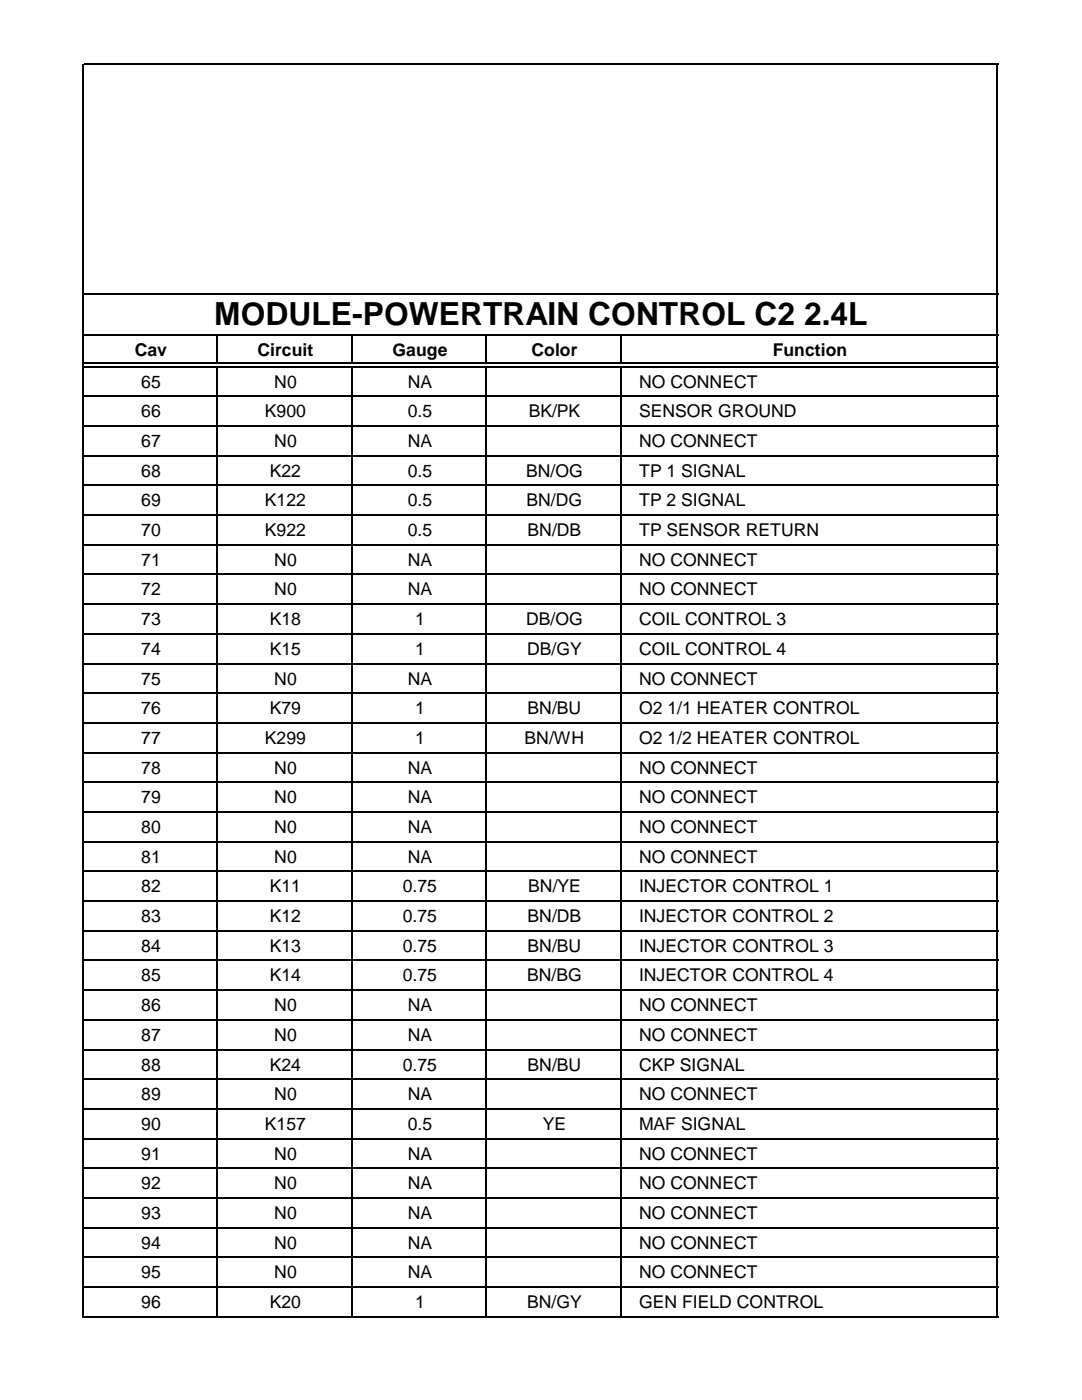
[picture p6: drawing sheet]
<svg xmlns="http://www.w3.org/2000/svg" width="216mm" height="279mm" viewBox="0 0 216 279" stroke-linecap="round" stroke-linejoin="round" font-family="sans-serif">
<defs><g id="words">
<text font-size="6.3" x="42.8" y="64.9">MODULE-POWERTRAIN CONTROL C2 2.4L</text>
<g font-size="3.5">
<text x="26.9" y="71.1">Cav</text>
<text x="51.4" y="71.1">Circuit</text>
<text x="78.3" y="71.1">Gauge</text>
<text x="106" y="71.1">Color</text>
<text x="154.2" y="71.1">Function</text>
<text x="28.2" y="77.3">65</text>
<text x="54.7" y="77.3">N0</text>
<text x="81.4" y="77.3">NA</text>
<text x="127.5" y="77.3">NO CONNECT</text>
<text x="28.2" y="83.3">66</text>
<text x="52.9" y="83.3">K900</text>
<text x="81.4" y="83.3">0.5</text>
<text x="105.5" y="83.3">BK/PK</text>
<text x="127.5" y="83.3">SENSOR GROUND</text>
<text x="28.2" y="89.2">67</text>
<text x="54.7" y="89.2">N0</text>
<text x="81.4" y="89.2">NA</text>
<text x="127.5" y="89.2">NO CONNECT</text>
<text x="28.2" y="95.1">68</text>
<text x="53.8" y="95.1">K22</text>
<text x="81.4" y="95.1">0.5</text>
<text x="105" y="95.1">BN/OG</text>
<text x="127.5" y="95.1">TP 1 SIGNAL</text>
<text x="28.2" y="101">69</text>
<text x="52.9" y="101">K122</text>
<text x="81.4" y="101">0.5</text>
<text x="105.1" y="101">BN/DG</text>
<text x="127.5" y="101">TP 2 SIGNAL</text>
<text x="28.2" y="107">70</text>
<text x="52.9" y="107">K922</text>
<text x="81.4" y="107">0.5</text>
<text x="105.3" y="107">BN/DB</text>
<text x="127.5" y="107">TP SENSOR RETURN</text>
<text x="28.2" y="112.9">71</text>
<text x="54.7" y="112.9">N0</text>
<text x="81.4" y="112.9">NA</text>
<text x="127.5" y="112.9">NO CONNECT</text>
<text x="28.2" y="118.8">72</text>
<text x="54.7" y="118.8">N0</text>
<text x="81.4" y="118.8">NA</text>
<text x="127.5" y="118.8">NO CONNECT</text>
<text x="28.2" y="124.8">73</text>
<text x="53.8" y="124.8">K18</text>
<text x="82.8" y="124.8">1</text>
<text x="105" y="124.8">DB/OG</text>
<text x="127.5" y="124.8">COIL CONTROL 3</text>
<text x="28.2" y="130.7">74</text>
<text x="53.8" y="130.7">K15</text>
<text x="82.8" y="130.7">1</text>
<text x="105.2" y="130.7">DB/GY</text>
<text x="127.5" y="130.7">COIL CONTROL 4</text>
<text x="28.2" y="136.6">75</text>
<text x="54.7" y="136.6">N0</text>
<text x="81.4" y="136.6">NA</text>
<text x="127.5" y="136.6">NO CONNECT</text>
<text x="28.2" y="142.5">76</text>
<text x="53.8" y="142.5">K79</text>
<text x="82.8" y="142.5">1</text>
<text x="105.3" y="142.5">BN/BU</text>
<text x="127.5" y="142.5">O2 1/1 HEATER CONTROL</text>
<text x="28.2" y="148.5">77</text>
<text x="52.9" y="148.5">K299</text>
<text x="82.8" y="148.5">1</text>
<text x="104.7" y="148.5">BN/WH</text>
<text x="127.5" y="148.5">O2 1/2 HEATER CONTROL</text>
<text x="28.2" y="154.4">78</text>
<text x="54.7" y="154.4">N0</text>
<text x="81.4" y="154.4">NA</text>
<text x="127.5" y="154.4">NO CONNECT</text>
<text x="28.2" y="160.3">79</text>
<text x="54.7" y="160.3">N0</text>
<text x="81.4" y="160.3">NA</text>
<text x="127.5" y="160.3">NO CONNECT</text>
<text x="28.2" y="166.2">80</text>
<text x="54.7" y="166.2">N0</text>
<text x="81.4" y="166.2">NA</text>
<text x="127.5" y="166.2">NO CONNECT</text>
<text x="28.2" y="172.2">81</text>
<text x="54.7" y="172.2">N0</text>
<text x="81.4" y="172.2">NA</text>
<text x="127.5" y="172.2">NO CONNECT</text>
<text x="28.2" y="178.1">82</text>
<text x="53.8" y="178.1">K11</text>
<text x="80.4" y="178.1">0.75</text>
<text x="105.4" y="178.1">BN/YE</text>
<text x="127.5" y="178.1">INJECTOR CONTROL 1</text>
<text x="28.2" y="184">83</text>
<text x="53.8" y="184">K12</text>
<text x="80.4" y="184">0.75</text>
<text x="105.3" y="184">BN/DB</text>
<text x="127.5" y="184">INJECTOR CONTROL 2</text>
<text x="28.2" y="189.9">84</text>
<text x="53.8" y="189.9">K13</text>
<text x="80.4" y="189.9">0.75</text>
<text x="105.3" y="189.9">BN/BU</text>
<text x="127.5" y="189.9">INJECTOR CONTROL 3</text>
<text x="28.2" y="195.9">85</text>
<text x="53.8" y="195.9">K14</text>
<text x="80.4" y="195.9">0.75</text>
<text x="105.2" y="195.9">BN/BG</text>
<text x="127.5" y="195.9">INJECTOR CONTROL 4</text>
<text x="28.2" y="201.8">86</text>
<text x="54.7" y="201.8">N0</text>
<text x="81.4" y="201.8">NA</text>
<text x="127.5" y="201.8">NO CONNECT</text>
<text x="28.2" y="207.7">87</text>
<text x="54.7" y="207.7">N0</text>
<text x="81.4" y="207.7">NA</text>
<text x="127.5" y="207.7">NO CONNECT</text>
<text x="28.2" y="213.7">88</text>
<text x="53.8" y="213.7">K24</text>
<text x="80.4" y="213.7">0.75</text>
<text x="105.3" y="213.7">BN/BU</text>
<text x="127.5" y="213.7">CKP SIGNAL</text>
<text x="28.2" y="219.6">89</text>
<text x="54.7" y="219.6">N0</text>
<text x="81.4" y="219.6">NA</text>
<text x="127.5" y="219.6">NO CONNECT</text>
<text x="28.2" y="225.5">90</text>
<text x="52.9" y="225.5">K157</text>
<text x="81.4" y="225.5">0.5</text>
<text x="108.3" y="225.5">YE</text>
<text x="127.5" y="225.5">MAF SIGNAL</text>
<text x="28.2" y="231.4">91</text>
<text x="54.7" y="231.4">N0</text>
<text x="81.4" y="231.4">NA</text>
<text x="127.5" y="231.4">NO CONNECT</text>
<text x="28.2" y="237.4">92</text>
<text x="54.7" y="237.4">N0</text>
<text x="81.4" y="237.4">NA</text>
<text x="127.5" y="237.4">NO CONNECT</text>
<text x="28.2" y="243.3">93</text>
<text x="54.7" y="243.3">N0</text>
<text x="81.4" y="243.3">NA</text>
<text x="127.5" y="243.3">NO CONNECT</text>
<text x="28.2" y="249.2">94</text>
<text x="54.7" y="249.2">N0</text>
<text x="81.4" y="249.2">NA</text>
<text x="127.5" y="249.2">NO CONNECT</text>
<text x="28.2" y="255.1">95</text>
<text x="54.7" y="255.1">N0</text>
<text x="81.4" y="255.1">NA</text>
<text x="127.5" y="255.1">NO CONNECT</text>
<text x="28.2" y="261.1">96</text>
<text x="53.8" y="261.1">K20</text>
<text x="82.8" y="261.1">1</text>
<text x="105.2" y="261.1">BN/GY</text>
<text x="127.5" y="261.1">GEN FIELD CONTROL</text>
</g>
</g></defs>
<g fill="none" stroke="#000" stroke-width=".34">
<path d="M16.6 12.7v250.3M16.7 12.9h182.5M199 13v250M16.7 58.6h182.5M16.7 66.9h182.5M16.7 72.5h182.1M16.7 73.2h182.5M16.7 79.1h182.5M43.4 67.1v5.2M43.4 73.3v189.7M70.2 67.1v5.2M70.2 73.3v189.7"/>
<path d="M97.1 67.1v5.2M97.1 73.3v189.7M123.9 67.1v5.2M123.9 73.3v189.7M16.7 85h182.5M16.7 90.9h182.5M16.7 96.9h182.5M16.7 102.8h182.5M16.7 108.7h182.5M16.7 114.6h182.5M16.7 120.6h182.5M16.7 126.5h182.5"/>
<path d="M16.7 132.4h182.5M16.7 138.3h182.5M16.7 144.3h182.5M16.7 150.2h182.5M16.7 156.1h182.5M16.7 162.1h182.5M16.7 168h182.5M16.7 173.9h182.5M16.7 179.8h182.5M16.7 185.8h182.5M16.7 191.7h182.5M16.7 197.6h182.5"/>
<path d="M16.7 203.5h182.5M16.7 209.5h182.5M16.7 215.4h182.5M16.7 221.3h182.5M16.7 227.2h182.5M16.7 233.2h182.5M16.7 239.1h182.5M16.7 245h182.5M16.7 251h182.5M16.7 256.9h182.5M16.7 262.8h182.5"/>
</g>
<use href="#words"/>
</svg>
